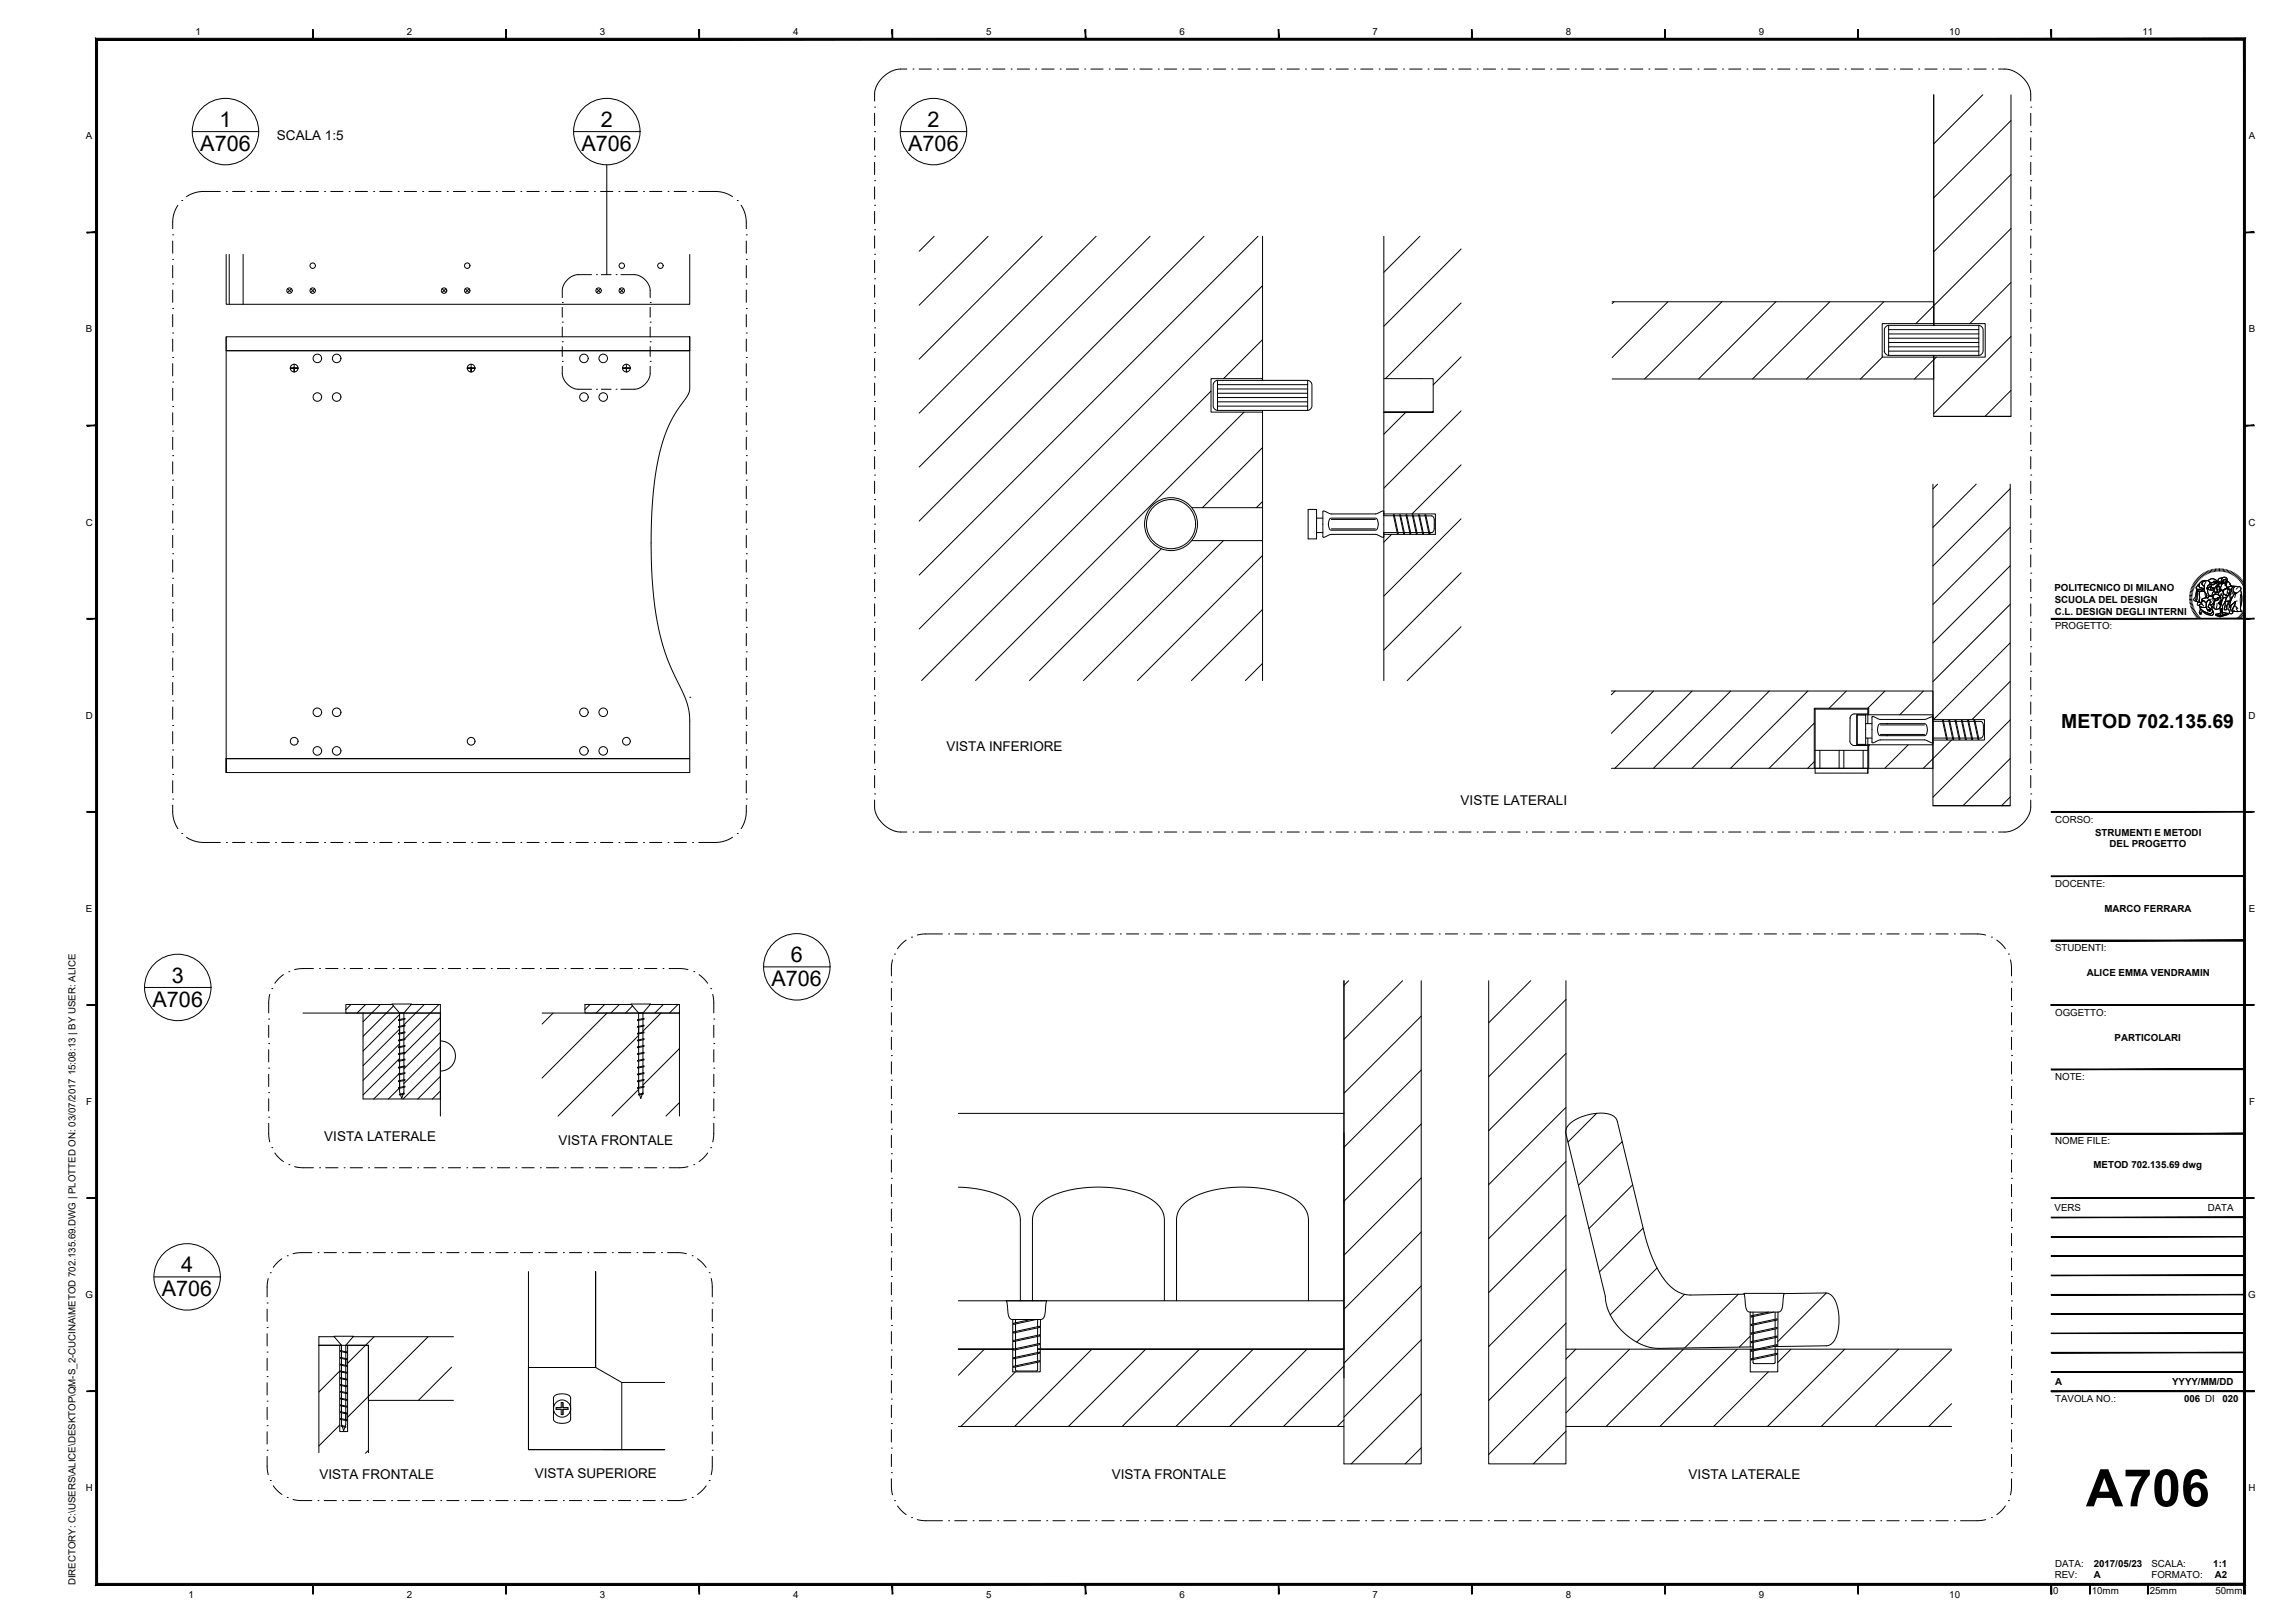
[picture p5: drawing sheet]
<svg xmlns="http://www.w3.org/2000/svg" width="594mm" height="420mm" viewBox="0 0 594 420" stroke-linecap="round" stroke-linejoin="round" font-family="sans-serif">
<defs><g id="words">
<text font-size="13.4" x="540" y="390">A706</text>
<g font-size="5.6">
<text x="56.8" y="32.8">1</text>
<text x="155.5" y="32.8">2</text>
<text x="240.1" y="32.8">2</text>
<text x="51.8" y="39">A706</text>
<text x="150.5" y="39">A706</text>
<text x="235.1" y="39">A706</text>
<text x="204.7" y="249">6</text>
<text x="44.5" y="254.4">3</text>
<text x="199.7" y="255.3">A706</text>
<text x="39.5" y="260.6">A706</text>
<text x="46.9" y="329.3">4</text>
<text x="41.9" y="335.5">A706</text>
</g>
<text font-size="5" x="533.6" y="188.4">METOD 702.135.69</text>
<g font-size="3.5">
<text x="71.7" y="36.2">SCALA 1:5</text>
<text x="245" y="194.3">VISTA INFERIORE</text>
<text x="378.1" y="208.4">VISTE LATERALI</text>
<text x="83.9" y="295.4">VISTA LATERALE</text>
<text x="144.6" y="296.3">VISTA FRONTALE</text>
<text x="82.7" y="383">VISTA FRONTALE</text>
<text x="138.4" y="382.6">VISTA SUPERIORE</text>
<text x="287.8" y="383">VISTA FRONTALE</text>
<text x="437.1" y="383">VISTA LATERALE</text>
</g>
<g font-size="2.5">
<text x="50.6" y="9">1</text>
<text x="105.3" y="9">2</text>
<text x="155.3" y="9">3</text>
<text x="205.3" y="9">4</text>
<text x="255.3" y="9">5</text>
<text x="305.3" y="9">6</text>
<text x="355.3" y="9">7</text>
<text x="405.3" y="9">8</text>
<text x="455.3" y="9">9</text>
<text x="504.6" y="9">10</text>
<text x="554.6" y="9">11</text>
<text x="22.2" y="36.1">A</text>
<text x="582.1" y="36.1">A</text>
<text x="22.2" y="86.1">B</text>
<text x="582.1" y="86.1">B</text>
<text x="22.2" y="136.1">C</text>
<text x="582.1" y="136.1">C</text>
<text x="531.8" y="153.1">POLITECNICO DI MILANO</text>
<text x="531.9" y="159.1">C.L. DESIGN DEGLI INTERNI</text>
<text x="531.9" y="156.1">SCUOLA DEL DESIGN</text>
<text x="532" y="162.9">PROGETTO:</text>
<text x="22.2" y="186.1">D</text>
<text x="582.1" y="186.1">D</text>
<text x="532" y="213">CORSO:</text>
<text x="542.3" y="216.4">STRUMENTI E METODI</text>
<text x="546.1" y="219.4">DEL PROGETTO</text>
<text x="532" y="229.6">DOCENTE:</text>
<text x="22.2" y="236.1">E</text>
<text x="544.8" y="236.1">MARCO FERRARA</text>
<text x="582.1" y="236.1">E</text>
<text x="532" y="246.3">STUDENTI:</text>
<text x="540.2" y="252.7">ALICE EMMA VENDRAMIN</text>
<text x="532" y="262.9">OGGETTO:</text>
<text x="547.4" y="269.4">PARTICOLARI</text>
<text x="532" y="279.6">NOTE:</text>
<text x="22.3" y="286.1">F</text>
<text x="582.2" y="286.1">F</text>
<text x="532" y="296.3">NOME FILE:</text>
<text x="541.9" y="302.5">METOD 702.135.69 dwg</text>
<text x="531.9" y="313.6">VERS</text>
<text x="571.5" y="313.6">DATA</text>
<text x="22.1" y="336.1">G</text>
<text x="582" y="336.1">G</text>
<text x="532" y="358.6">A</text>
<text x="562.3" y="358.6">YYYY/MM/DD</text>
<text x="532" y="363.1">TAVOLA NO.:</text>
<text x="565.4" y="363.1">006 DI</text>
<text x="575.3" y="363.1">020</text>
<text x="22.2" y="386.1">H</text>
<text x="582.1" y="386.1">H</text>
<text x="532" y="405.6">DATA:</text>
<text x="542" y="405.5">2017/05/23</text>
<text x="556.9" y="405.6">SCALA:</text>
<text x="572.9" y="405.5">1:1</text>
<text x="19.5" y="410.4" transform="rotate(-90 19.5 410.4)">DIRECTORY: C:\USERS\ALICE\DESKTOP\QM-S_2-CUCINA\METOD 702.135.69.DWG | PLOTTED ON: 03/07/2017 15:08:13 | BY USER: ALICE</text>
<text x="48.8" y="413.6">1</text>
<text x="105.3" y="413.6">2</text>
<text x="155.3" y="413.6">3</text>
<text x="205.3" y="413.6">4</text>
<text x="255.3" y="413.6">5</text>
<text x="305.3" y="413.6">6</text>
<text x="355.3" y="413.6">7</text>
<text x="405.3" y="413.6">8</text>
<text x="455.3" y="413.6">9</text>
<text x="504.6" y="413.6">10</text>
<text x="531.5" y="412.7">0</text>
<text x="531.9" y="408.5">REV:</text>
<text x="541.5" y="412.7">10mm</text>
<text x="542" y="408.6">A</text>
<text x="556.5" y="412.7">25mm</text>
<text x="556.9" y="408.6">FORMATO:</text>
<text x="573.4" y="408.6">A2</text>
<text x="573.5" y="412.7">50mm</text>
</g>
</g></defs>
<!-- layer: A-FURN -->
<g fill="none" stroke="#000" stroke-width=".26">
<path d="M513.3 24.5l-12.7 12.7M520.6 24.5v83.3h-20v-15.8v6.1h-83.3M520.6 31.2l-20 20M520.6 59.2l-24.7 24.6M520.6 45.2l-20 20M58.5 65.9v12.9h120v-12.9M59.3 65.9v12.9M62.9 65.9v12.9M241.8 61.2l-3.9 3.8M255.8 61.2l-17.9 17.8M269.8 61.2l-31.9 31.8M283.7 61.2l-45.8 45.8"/>
<path d="M297.7 61.2l-59.8 59.7M311.7 61.2l-73.8 73.7M325.6 61.2l-87.7 87.7M326.8 61.2v37.3v-.5h-13.3v8.7h13.3M326.8 73.9l-88.9 88.9M358.2 61.2v72.3M367.6 61.2l-9.4 9.3M378.2 64.5l-20 20M378.2 78.4l-19.6 19.6M417.3 78.1h83.3v6.1v-59.7v59.7v-.4h-13.4v8.6h26.7v-8.6h-13.3M417.8 78.1l-.5 .5M431.8 78.1l-14.5 14.5"/>
<path d="M445.7 78.1l-20 20M459.7 78.1l-20 20M473.7 78.1l-20 20M487.6 78.1l-20 20M520.6 73.1l-10.7 10.7M58.5 87.2v112.8v-3.6h120M58.5 87.2h120v3.6h-120zM58.5 90.8h120M178.5 87.2v13.3a6.9 6.9 0 0 1-2.1 4.1 35 35 0 0 0-6.5 16.6l-.8 6-.4 5.8-.2 6.7 .2 6.9a69.3 69.3 0 0 0 5.6 27.5 40.3 40.3 0 0 1 4.1 10.2l.1 2.4v13.3h-120M326.8 87.9l-10.1 10.1M358.2 98h12.8v8.7h-12.8h12.8M378.2 92.4l-7.2 7.2"/>
<path d="M487.3 92.4l-5.7 5.7M501.2 92.4l-5.6 5.7M520.6 87.1l-20 20M313.5 101.3l-74.9 74.9M322 106.7l-69.5 69.5M326.8 115.9l-15.5 15.5M326.8 106.2v70M363.9 106.7l-5.7 5.7M378.2 106.4l-20 20M500.6 107.8h20M520.6 101.1l-6.8 6.7M308.5 131.4h18.3"/>
<path d="M308.5 140h18.3M316.7 140l-36.2 36.2M326.8 129.8l-1.6 1.6M358.2 137.9v38.3M358.2 133h13.4v5.3h-13.4M360.2 138.3l-2 2M378.2 120.3l-12.7 12.7M378.2 134.3l-20 20M500.4 125.3v83.3h20v-83.3M501.6 125.3l-1.2 1.2M511.6 125.3l-11.2 11.2M520.4 126.5l-20 20"/>
<path d="M520.4 136.5l-20 20M300.6 142.1l-34.1 34.1M326.8 143.8l-32.4 32.4M326.8 157.8l-18.4 18.4M378.2 148.3l-20 20M520.4 146.5l-20 20M520.4 156.4l-20 20M326.8 171.7l-4.4 4.5M378.2 162.3l-13.9 13.9M417.1 178.9h83.3v20h-83.3M418.1 178.9l-1 1M428 178.9l-10.9 10.9"/>
<path d="M438 178.9l-20 20M448 178.9l-20 20M458 178.9l-20 20M468 178.9l-20 20M477.9 178.9l-4.4 4.4M487.9 178.9l-4.4 4.4M497.9 178.9l-6.1 6.1M520.4 166.4l-19.9 19.9M520.4 176.4l-9.9 9.9M178.5 180.5h.1M469.6 187.2l-11.7 11.7M469.6 197.2l-1.7 1.7"/>
<path d="M483.7 185v-1.7h-14.1v15.6h.3M483.7 192.8v6.1M484 192.8l-.3 .3M494 192.8l-6.1 6.1M500.4 186v-1h-19.8v7.8h19.8M500.4 186.3h13.3v5.3h-13.4M500.4 192.1v.4M505.2 191.6l-7.3 7.3M520.4 186.4l-20 20M520.4 196.4l-12.3 12.2M500.4 208.6h20M520.4 206.3l-2.3 2.3"/>
<path d="M347.9 253.9v125.1h20v-125.1M349.1 253.9l-1.2 1.2M363.1 253.9l-15.2 15.2M385.4 253.9v125.1h20v-125.1M396.2 253.9l-10.8 10.9M405.4 258.7l-20 20M78.4 262.3h35.6v26.6M90.9 260l-1.4 1.4M94.6 260l-2.2 2.3M98.4 260l-4.4 4.5M101.9 260.4l-7.9 7.9M103.4 277.8l-6.7 6.7"/>
<path d="M103.4 274l-9.4 9.5M103.4 270.2l-9.4 9.5M103.4 266.4l-9.4 9.5M103.4 262.6l-9.4 9.5M109.8 260l-5.3 5.3M113.6 260l-8.9 8.9M114 278.6l-5.9 5.9M114 274.8l-9.7 9.7M114 271.1l-9.5 9.4M114 267.3l-9.5 9.4M114 263.5l-9.5 9.4M140.3 262.3h35.6v26.6"/>
<path d="M143.2 262.3l-2.9 2.8M152.7 260l-1.3 1.4M156.5 260l-2.2 2.3M157.1 262.3l-16.8 16.8M160.3 260l-2.2 2.3M163.7 260.4l-1.8 1.9M165.3 268.1l-20.9 20.8M171.1 262.3l-4.7 4.6M171.7 260l-2.2 2.3M175.5 260l-2.2 2.3M175.9 271.5l-9.5 9.4M367.9 277l-20 20"/>
<path d="M367.9 263l-20 20M405.4 272.7l-20 20M103.3 281.8l-2.8 2.7M114 282.4l-2.1 2.1M165.3 282l-6.9 6.9M175.9 285.4l-3.5 3.5M367.9 291l-20 20M405.4 286.7l-20 20M413.3 288.2l-7.4 7.4M419.9 295.5l-11.3 11.4M367.9 318.9l-20 20M367.9 305l-20 20"/>
<path d="M405.4 314.6l-20 20M405.4 300.7l-20 20M422.6 306.7l-11.3 11.4M425.3 317.9l-11.3 11.4M136.8 329.2v46.1h35.3M154.2 329.2v24.8M367.9 332.9l-20 20M405.4 328.6l-20 20M428.9 328.3l-12.1 12.1M436.1 335.1l-12.4 12.4M450 335.1l-13.9 13.9M453 339.7l.1 9"/>
<path d="M460.2 339.7v8.9M472.8 334.7l-12.6 12.6M87.9 348.3v22.3h2.1v-22.3M87.9 354.9l-5.4 5.4M88.4 348.3h-5.9v27.8M89.5 348.3h5.9v14.2M94.6 348.3l-4.6 4.6M95.4 348.3v27.8M248.1 349.3h14.3M254.8 349.3l-6.7 6.7M262.2 341.6v13.5h7.1v-13.5M262.9 355.1l-14.2 14.2"/>
<path d="M268.6 349.3h79.3M282.6 349.3l-19.9 20M296.6 349.3l-20 20M310.5 349.3l-20 20M324.4 349.3l-20 20M338.3 349.3l-20 20M347.9 353.6l-15.7 15.7M367.9 346.9l-20 20M405.4 349.3h99.8M405.4 356.5l-20 20M405.4 342.6l-20 20M407.9 349.3l-2.5 2.5"/>
<path d="M421.8 349.3l-16.4 16.5M435.8 349.3l-20 20M449.7 349.3l-20 20M453.1 345.9l-2.9 2.8M453.3 349.3h-.2v5.8h7.1v-5.8h-.2M457.7 355.1l-14.1 14.2M463.6 349.3l-3.4 3.4M477.5 349.3l-20 20M491.4 349.3l-20 20M505.2 349.5l-19.8 19.8M87.9 368.9l-5.4 5.4M95.4 375.5l-.8 .7"/>
<path d="M95.4 361.5l-5.4 5.4M248.1 369.3h99.8M347.9 367.6l-1.7 1.7M367.9 374.8l-4.2 4.2M367.9 360.8l-18.1 18.2M405.4 369.3h99.8M405.4 370.5l-8.5 8.5M505.2 363.4l-5.9 5.9"/>
<circle cx="74.9" cy="75.2" r=".7"/>
<circle cx="80.9" cy="75.2" r=".7"/>
<circle cx="80.9" cy="68.8" r=".7"/>
<circle cx="114.9" cy="75.2" r=".7"/>
<circle cx="120.9" cy="68.8" r=".7"/>
<circle cx="120.9" cy="75.2" r=".7"/>
<circle cx="155" cy="75.2" r=".7"/>
<circle cx="161" cy="75.2" r=".7"/>
<circle cx="161" cy="68.8" r=".7"/>
<circle cx="171" cy="68.8" r=".7"/>
<circle cx="76.1" cy="95.3" r="1"/>
<circle cx="82.1" cy="92.8" r="1.11"/>
<circle cx="87.1" cy="92.8" r="1.11"/>
<circle cx="122" cy="95.3" r="1"/>
<circle cx="151.2" cy="92.8" r="1.11"/>
<circle cx="156.1" cy="92.8" r="1.11"/>
<circle cx="162.1" cy="95.3" r="1"/>
<circle cx="82.1" cy="102.8" r="1.11"/>
<circle cx="87.1" cy="102.8" r="1.11"/>
<circle cx="151.2" cy="102.8" r="1.11"/>
<circle cx="156.1" cy="102.8" r="1.11"/>
<circle cx="303.1" cy="135.7" r="6.9"/>
<circle cx="76.1" cy="191.9" r="1"/>
<circle cx="82.1" cy="184.4" r="1.11"/>
<circle cx="82.1" cy="194.4" r="1.11"/>
<circle cx="87.1" cy="184.4" r="1.11"/>
<circle cx="87.1" cy="194.4" r="1.11"/>
<circle cx="122" cy="191.9" r="1"/>
<circle cx="151.2" cy="194.4" r="1.11"/>
<circle cx="151.2" cy="184.4" r="1.11"/>
<circle cx="156.1" cy="184.4" r="1.11"/>
<circle cx="156.1" cy="194.4" r="1.11"/>
<circle cx="162.1" cy="191.9" r="1"/>
</g>
<!-- layer: viti -->
<g fill="none" stroke="#000" stroke-width=".26">
<path d="M74.5 74.7l.9 1M75.4 74.7l-.9 1M80.5 74.7l.9 1M81.4 74.7l-.9 1M114.4 74.7l1 1M115.4 74.7l-1 1M120.4 74.7l1 1M121.4 74.7l-1 1M154.4 74.7l1 1M155.4 74.7l-1 1M160.5 74.7l.9 1M161.4 74.7l-.9 1"/>
<path d="M76.1 94.3v2v-1h1h-2h1M121.9 94.3v2v-1h1h-2h1M162.1 94.3v2v-1h1h-2h1M315.2 98.5l-.8 .3-.4 .7v5.7l.4 .7 .8 .3M315.2 98.5h23.4l.6 .3 .4 .8v5.6l-.4 .7-.5 .3h-23.5M315.2 98.5v7.7M315.2 99.6h23.3M338.5 98.5v7.7M487.8 90.9v.2M488.9 84.2l-.8 .4-.3 .7v5.7l.3 .6 .8 .4M488.9 84.2h23.3l.8 .4 .3 .8v5.6l-.2 .5-.6 .5h-23.6M488.9 84.2v7.8"/>
<path d="M488.9 90.9h23.3M488.9 89.8h23.3M488.9 88.7h23.3M488.9 87.6h23.3M488.9 86.4h23.3M488.9 85.3h23.3M512.2 84.2v7.8M315.2 105.1h23.3M315.2 104h23.3M315.2 102.9h23.3M315.2 101.8h23.3M315.2 100.7h23.3"/>
<path d="M338.6 131.9h2.2v7.6h-2.2zM340.8 137.9h1.6M340.8 134.1h1.6M342.5 132.3l2.1 .7h11.4l2.1-.7 .1 6.7-.3 .1-1.9-.8h-11.4l-2.1 .8zM344.3 134.3l11.7-.2a1.99 1.99 0 0 1 0 3.1h-11.4a2.08 2.08 0 0 1-.4-2.8zM344.6 136.9h11.4M344.6 134.5h11.4M358.2 137.9h3.5M358.2 133.5h2.5M361 133.5h1.4M361.7 138.2l-1-4.9h.2l1.1 4.9M361.9 137.9h1.4"/>
<path d="M362.3 133.3h.2l1.1 4.9h-.2zM362.6 133.5h1.4M363.5 137.9h1.4M364 133.3h.2l1 4.9h-.2zM364.2 133.5h1.4M365.2 137.9h1.4M365.6 133.3h.2l1 5-.2-.1zM365.9 133.5h1.4M366.8 137.9h1.4M367.2 133.3h.2l1.1 5-.2-.1zM367.5 133.5h1.4M368.4 137.9h1.4"/>
<path d="M368.9 133.3h.2l1 4.9h-.2zM369.1 133.5l1.6 .1 .5 .7 .1 2.7-.3 .6-.4 .3M370.1 137.9h.5M370.6 137.9h-.5v.3M469.9 194.3h13.6M469.9 198.9h13.6M471.1 194.3v4.6M476.1 194.3v4.6M477.3 194.3v4.6M478.9 185.8v6.2l.2 .5 .8 .5h3.6M480.8 185.1h2.1v7.6h-2.1zM482.3 194.3v4.6"/>
<path d="M482.9 191.1h1.7M482.9 187.3h1.7M483.5 184.8h-3.7l-.7 .5-.2 .6M483.5 187.3v-3.7h-13.6v16.5h13.6v-9M486.4 187.5l.3-.2h11.5a2.08 2.08 0 0 1 .4 2.9l-.4 .3h-11.5a2.09 2.09 0 0 1-.4-2.9zM486.7 190.1h11.5M486.7 187.7h11.5M488.4 190.5h.1M488.4 187.3h.1M500.4 185.7l-.1 6.6-2.1-.8h-11.5l-1.8 .8-.3-.1v-6.6l.1-.1 2 .7h11.5l1.5-.5a.36 .36 0 0 1 .4-.1 .36 .36 0 0 1 .3 .4M500.4 191.1h3.4M500.4 186.7h2.5"/>
<path d="M502.8 186.5h.2l1.1 4.9h-.2zM503.1 186.7h1.4M504 191.1h1.4M504.5 186.5h.2l.9 5zM504.7 186.7h1.4M505.7 191.1h1.4M506.1 186.5h.2l1 4.9h-.2zM506.4 186.7h1.4M507.3 191.1h1.4M507.7 186.5h.2l1 5zM508 186.7h1.4M508.9 191.1h1.4"/>
<path d="M509.4 186.5h.2l.9 5zM509.6 186.7l1.4 .1M510.6 191.1h1.4M511 186.5h.2l1 4.9h-.2zM511.3 186.8h1.6l.5 .7-.1 3-.4 .5-.7 .1M101.4 259.9h5.1l-2 2.4h-1.1zM163.3 259.9h5.1l-2 2.4h-1.1zM103.2 272.8l1.6-.3v.2l-1.6 .3zM103.2 271.1l1.6-.4v.2l-1.6 .3zM103.2 269.3l1.6-.4v.2l-1.6 .4zM103.2 279.8l1.6-.3v.2l-1.6 .3zM103.2 276.3l1.6-.3v.2l-1.6 .3z"/>
<path d="M103.2 274.5l1.6-.3v.2l-1.6 .3zM103.2 267.5l1.6-.3v.2l-1.6 .3zM103.2 265.8l1.6-.4v.2l-1.6 .4zM103.2 264l1.6-.3v.2l-1.6 .3zM103.2 278l1.6-.3v.2l-1.6 .4zM103.4 262.3v1.6M103.4 264.2v1.5M103.4 265.9v1.5M103.4 267.7v1.5M103.4 269.4v1.6M103.4 271.2v1.5M103.4 272.9v1.6"/>
<path d="M103.4 274.7v1.5M103.4 276.5v1.5M103.4 278.2v1.6M103.4 280v1.5M104.5 262.3v1.4M104.5 263.9v1.6M104.5 265.7v1.5M104.5 267.4v1.6M104.5 269.2v1.5M104.5 270.9v1.6M104.5 272.7v1.5M104.5 274.5v1.5"/>
<path d="M104.5 276.2v1.6M104.5 278v1.5M104.5 279.7v1.6M165.1 279.8l1.6-.3v.2l-1.6 .3zM165.1 278.1l1.6-.4v.2l-1.6 .4zM165.1 276.3l1.6-.3v.2l-1.6 .3zM165.1 274.5l1.6-.3v.2l-1.6 .3zM165.1 272.8l1.6-.3v.2l-1.6 .3zM165.1 271l1.6-.3v.2l-1.6 .3zM165.1 269.3l1.6-.4v.2l-1.6 .4zM165.1 267.5l1.6-.3v.2l-1.6 .3zM165.1 265.8l1.6-.4v.2l-1.6 .4z"/>
<path d="M165.1 264l1.6-.3v.2l-1.6 .3zM165.3 262.3v1.6M165.3 264.2v1.5M165.3 265.9v1.5M165.3 267.7v1.5M165.3 269.4v1.6M165.3 271.2v1.5M165.3 272.9v1.6M165.3 274.7v1.5M165.3 276.5v1.5M165.3 278.2v1.6M165.3 280v1.5"/>
<path d="M166.4 262.3v1.4M166.4 263.9v1.6M166.4 265.7v1.5M166.4 267.4v1.6M166.4 269.2v1.5M166.4 270.9v1.6M166.4 272.7v1.5M166.4 274.5v1.5M166.4 276.2v1.6M166.4 278v1.5M166.4 279.7v1.6M103.2 281.6l1.6-.4v.2l-1.6 .4z"/>
<path d="M103.4 281.7l.2 1.5M103.4 283.3l1.2-.3v.2l-1.1 .3zM104.3 283.3l-.3 1.1-.3-1M104.5 281.5l-.1 1.6M165.1 281.6l1.6-.4v.2l-1.6 .4zM165.3 281.7l.2 1.5M165.3 283.3l1.2-.3v.2l-1.1 .3zM166.2 283.3l-.3 1.1-.3-1M166.4 281.5l-.1 1.6M260.5 336.7h10.4M260.6 336.7v.1M270.9 336.7l-.5 4-.4 .7-.7 .2-7.6-.1-.4-.3-.3-.7-.4-3.7"/>
<path d="M451.5 334.9l10.3-.1-.6 4.2-.4 .5-.6 .2-7.6-.1-.4-.3-.2-.7-.5-3.7M453.8 339.7v.8M457.8 339.7l-4.5 .9v.3l5.8-1.2M459.5 339.7v1.8M86.4 345.9h5.1l-2 2.4h-1.1zM88.1 356.7l1.7 .3v.2l-1.6-.3zM88.1 354.9l1.7 .4v.2l-1.6-.4zM88.1 353.2l1.7 .3v.2l-1.6-.3zM88.1 351.4l1.7 .4v.1l-1.6-.3zM88.1 349.7l1.7 .3v.2l-1.6-.3zM88.1 358.4l1.7 .4v.2l-1.6-.3zM88.4 348.3v1.4"/>
<path d="M88.4 349.9v1.6M88.4 351.7v1.5M88.4 353.4v1.6M88.4 355.2v1.5M88.4 357v1.5M88.4 358.7v1.5M89.5 348.3v1.6M89.5 350.2v1.5M89.5 351.9v1.6M89.5 353.7v1.5M89.5 355.4v1.6M89.5 357.2v1.5"/>
<path d="M89.5 358.9v1.6M262.4 344.8l6.7-1.4-.1 .3-6.6 1.4zM262.4 349.3l6.7-1.5-.1 .3-6.6 1.4zM262.4 347l6.6-1.4 .1 .1-.1 .2-6.6 1.4zM262.4 353.7l6.6-1.4 .1 .1-.1 .2-6.6 1.4zM262.4 351.5l6.6-1.5 .1 .2-.1 .1-6.6 1.5zM262.9 353.9v.9l.3 .1M262.9 341.6v.8M262.9 342.7v2M262.9 345v1.9M262.9 347.2v1.9M262.9 349.4v2"/>
<path d="M262.9 351.7v1.9M263.2 354.9h5.1M266.9 341.6l-4.5 .9v.3l5.8-1.2M268.6 352.7v1.9l-.3 .3M268.6 341.6v1.9M268.6 343.8v1.9M268.6 346v1.9M268.6 348.2v1.9M268.6 350.4v2M453.3 345.1l6.7-1.4-.1 .3-6.6 1.4zM453.3 342.9l6.7-1.4-.1 .2-6.6 1.4zM453.3 351.8l6.7-1.4-.1 .3-6.6 1.4z"/>
<path d="M453.3 349.6l6.7-1.4-.1 .2-6.6 1.4zM453.3 347.3l6.7-1.3-.1 .2-6.6 1.4zM453.8 340.8v2M453.8 343.1v1.9M453.8 345.3v1.9M453.8 347.5v1.9M453.8 349.7v2M459.5 350.7v2l-.3 .3h-5.1l-.3-.1v-.9M459.5 341.8v2M459.5 344.1v1.9M459.5 346.3v1.9M459.5 348.5v1.9"/>
<path d="M88.1 363.7l1.7 .3v.3l-1.6-.4zM88.1 362l1.7 .3v.2l-1.6-.3zM88.1 360.2l1.7 .3v.2l-1.6-.3zM88.1 367.2l1.7 .4v.2l-1.6-.4zM88.1 365.5l1.7 .3v.2l-1.6-.3zM88.3 369l1.2 .3v.2l-1.2-.3zM88.4 367.5l.1 1.6M88.4 360.5v1.5M88.4 362.2v1.6M88.4 364v1.5M88.4 365.7v1.6M88.6 369.3l.4 1.1 .3-1"/>
<path d="M89.5 367.7l-.2 1.5M89.5 360.7v1.5M89.5 362.5v1.5M89.5 364.2v1.6M89.5 366v1.5M143.9 364.4h1.4M145.3 364.4v-1.3h.4v1.3h1.3v.5h-1.3M145.3 364.4h-1.4v.5h1.4v1.3h.4v-1.3M145.7 363.1v1.3h1.3M145.7 364.9v1.3"/>
<circle cx="303.1" cy="135.7" r="6.4"/>
<circle cx="145.5" cy="364.6" r="2.22"/>
</g>
<!-- layer: G-ANNO-DIM -->
<g fill="none" stroke="#000" stroke-width=".26">
<path d="M234.7 17.9h-1.6a7.4 7.4 0 0 0-6.7 6.5v1.7M236.3 17.9h.1M237.9 17.9h3.2M242.7 17.9h.1M244.3 17.9h3.1M249 17.9h.1M250.6 17.9h3.2M255.4 17.9h.1M257 17.9h3.1M261.7 17.9h.1M263.3 17.9h3.2M268.1 17.9h.1"/>
<path d="M269.7 17.9h3.1M274.4 17.9h.1M276 17.9h3.2M280.8 17.9h.1M282.4 17.9h3.1M287.1 17.9h.1M288.7 17.9h3.2M293.5 17.9h.1M295.1 17.9h3.1M299.8 17.9h.1M301.4 17.9h3.2M306.2 17.9h.1"/>
<path d="M307.8 17.9h3.1M312.5 17.9h.1M314.1 17.9h3.2M318.9 17.9h.1M320.5 17.9h3.1M325.2 17.9h.1M326.8 17.9h3.2M331.6 17.9h.1M333.2 17.9h3.1M337.9 17.9h.1M339.5 17.9h3.2M344.3 17.9h.1"/>
<path d="M345.9 17.9h3.1M350.6 17.9h.1M352.2 17.9h3.2M357 17.9h.1M358.6 17.9h3.1M363.3 17.9h.1M364.9 17.9h3.2M369.7 17.9h.1M371.3 17.9h3.1M376 17.9h.1M377.6 17.9h3.2M382.4 17.9h.1"/>
<path d="M384 17.9h3.1M388.7 17.9h.1M390.3 17.9h3.2M395.1 17.9h.1M396.7 17.9h3.1M401.4 17.9h.1M403 17.9h3.2M407.8 17.9h.1M409.4 17.9h3.1M414.1 17.9h.1M415.7 17.9h3.2M420.5 17.9h.1"/>
<path d="M422.1 17.9h3.1M426.8 17.9h.1M428.4 17.9h3.2M433.2 17.9h.1M434.8 17.9h3.1M439.5 17.9h.1M441.1 17.9h3.2M445.9 17.9h.1M447.5 17.9h3.1M452.2 17.9h.1M453.8 17.9h3.2M458.6 17.9h.1"/>
<path d="M460.2 17.9h3.1M464.9 17.9h.1M466.5 17.9h3.2M471.3 17.9h.1M472.9 17.9h3.1M477.6 17.9h.1M479.2 17.9h3.2M484 17.9h.1M485.6 17.9h3.1M490.3 17.9h.1M491.9 17.9h3.2M496.7 17.9h.1"/>
<path d="M498.3 17.9h3.1M503 17.9h.1M504.6 17.9h3.2M509.4 17.9h.1M511 17.9h3.1M515.7 17.9h.1M517.3 17.9h1.7a7.4 7.4 0 0 1 6.7 6.5v1.7M49.8 34.1h17.2M148.5 34.1h17.2M226.4 34.1h.1M226.4 27.7h.1M226.4 29.3v3.2"/>
<path d="M226.4 35.7v3.1M233 34.1h17.2M525.7 27.7h.1M525.7 34.1h.1M525.7 29.3v3.2M525.7 35.7v3.1M46 53.1a8 8 0 0 0-1.3 4.5v1.6M47 51.9h.1M57 49.6h-4.3a8 8 0 0 0-4.4 1.3M58.6 49.6h.1M60.2 49.6h3.2M65 49.6h.1"/>
<path d="M66.6 49.6h3.1M71.3 49.6h.1M72.9 49.6h3.2M77.7 49.6h.1M79.3 49.6h3.1M84 49.6h.1M85.6 49.6h3.2M90.4 49.6h.1M92 49.6h3.1M96.7 49.6h.1M98.3 49.6h3.2M103.1 49.6h.1"/>
<path d="M104.7 49.6h3.1M109.4 49.6h.1M111 49.6h3.2M115.8 49.6h.1M117.4 49.6h3.1M122.1 49.6h.1M123.7 49.6h3.2M128.5 49.6h.1M130.1 49.6h3.1M134.8 49.6h.1M136.4 49.6h3.2M141.2 49.6h.1"/>
<path d="M142.8 49.6h3.1M147.5 49.6h.1M149.1 49.6h3.2M153.9 49.6h.1M155.5 49.6h3.1M157.1 42.7v28.4M160.2 49.6h.1M161.8 49.6h3.2M166.6 49.6h.1M168.2 49.6h3.1M172.9 49.6h.1M174.5 49.6h3.2"/>
<path d="M179.3 49.6h.1M180.9 49.6h4.3a8 8 0 0 1 4.4 1.3M190.8 51.9h.1M191.8 53.1a8.1 8.1 0 0 1 1.4 4.5v1.6M226.4 59.5h.1M226.4 53.1h.1M226.4 46.8h.1M226.4 40.4h.1M226.4 42v3.2M226.4 48.4v3.1M226.4 54.7v3.2M525.7 40.4h.1"/>
<path d="M525.7 46.8h.1M525.7 53.1h.1M525.7 59.5h.1M525.7 42v3.2M525.7 48.4v3.1M525.7 54.7v3.2M44.7 79.9h.1M44.7 73.5h.1M44.7 67.2h.1M44.7 60.8h.1M44.7 62.4v3.2M44.7 68.7v3.2"/>
<path d="M44.7 75.1v3.2M145.5 78.3h.1M145.5 79.6v2.5M153.1 71.1h-3.5a4.6 4.6 0 0 0-4.1 4.1v1.8M154.4 71.1h.1M155.7 71.1h2.5M159.5 71.1h.1M160.7 71.1h3.5a4.6 4.6 0 0 1 4.1 4.1v1.8M168.3 78.3h.1M168.3 79.6v2.5M193.2 60.8h.1M193.2 67.2h.1"/>
<path d="M193.2 73.5h.1M193.2 79.9h.1M193.2 62.4v3.2M193.2 68.7v3.2M193.2 75.1v3.2M226.4 78.5h.1M226.4 72.2h.1M226.4 65.8h.1M226.4 61.1v3.1M226.4 67.4v3.2M226.4 73.8v3.1M525.7 65.8h.1"/>
<path d="M525.7 72.2h.1M525.7 78.5h.1M525.7 61.1v3.1M525.7 67.4v3.2M525.7 73.8v3.1M44.7 98.9h.1M44.7 92.6h.1M44.7 86.2h.1M44.7 81.4v3.2M44.7 87.8v3.2M44.7 94.1v3.2M145.5 93.5h.1"/>
<path d="M145.5 88.5h.1M145.5 83.4h.1M145.5 94.8v1.9a4.6 4.6 0 0 0 4.1 4.1h3.5M145.5 84.7v2.5M145.5 89.7v2.6M168.3 83.4h.1M168.3 88.5h.1M168.3 93.5h.1M168.3 94.8v1.9a4.6 4.6 0 0 1-4.1 4.1h-3.5M168.3 84.7v2.5M168.3 89.7v2.6M193.2 86.2h.1"/>
<path d="M193.2 92.6h.1M193.2 98.9h.1M193.2 81.4v3.2M193.2 87.8v3.2M193.2 94.1v3.2M226.4 97.6h.1M226.4 91.2h.1M226.4 84.9h.1M226.4 80.1v3.2M226.4 86.5v3.1M226.4 92.8v3.2M226.4 99.2v3.1"/>
<path d="M525.7 84.9h.1M525.7 91.2h.1M525.7 97.6h.1M525.7 80.1v3.2M525.7 86.5v3.1M525.7 92.8v3.2M525.7 99.2v3.1M44.7 118h.1M44.7 111.6h.1M44.7 105.3h.1M44.7 100.5v3.2M44.7 106.8v3.2"/>
<path d="M44.7 113.2v3.2M44.7 119.5v3.2M154.4 100.8h.1M155.7 100.8h2.5M159.5 100.8h.1M193.2 105.3h.1M193.2 111.6h.1M193.2 118h.1M193.2 100.5v3.2M193.2 106.8v3.2M193.2 113.2v3.2M193.2 119.5v3.2"/>
<path d="M226.4 116.6h.1M226.4 110.3h.1M226.4 103.9h.1M226.4 105.5v3.2M226.4 111.9v3.1M226.4 118.2v3.2M525.7 103.9h.1M525.7 110.3h.1M525.7 116.6h.1M525.7 105.5v3.2M525.7 111.9v3.1M525.7 118.2v3.2"/>
<path d="M44.7 137h.1M44.7 130.7h.1M44.7 124.3h.1M44.7 125.9v3.2M44.7 132.2v3.2M44.7 138.6v3.2M193.2 124.3h.1M193.2 130.7h.1M193.2 137h.1M193.2 125.9v3.2M193.2 132.2v3.2M193.2 138.6v3.2"/>
<path d="M226.4 135.7h.1M226.4 129.3h.1M226.4 123h.1M226.4 124.6v3.1M226.4 130.9v3.2M226.4 137.3v3.1M525.7 123h.1M525.7 129.3h.1M525.7 135.7h.1M525.7 124.6v3.1M525.7 130.9v3.2M525.7 137.3v3.1"/>
<path d="M44.7 156.1h.1M44.7 149.7h.1M44.7 143.4h.1M44.7 144.9v3.2M44.7 151.3v3.2M44.7 157.6v3.2M193.2 143.4h.1M193.2 149.7h.1M193.2 156.1h.1M193.2 144.9v3.2M193.2 151.3v3.2M193.2 157.6v3.2"/>
<path d="M226.4 154.7h.1M226.4 148.4h.1M226.4 142h.1M226.4 143.6v3.2M226.4 150v3.1M226.4 156.3v3.2M525.7 142h.1M525.7 148.4h.1M525.7 154.7h.1M525.7 143.6v3.2M525.7 150v3.1M525.7 156.3v3.2"/>
<path d="M44.7 175.1h.1M44.7 168.8h.1M44.7 162.4h.1M44.7 164v3.2M44.7 170.3v3.2M44.7 176.7v3.2M193.2 162.4h.1M193.2 168.8h.1M193.2 175.1h.1M193.2 164v3.2M193.2 170.3v3.2M193.2 176.7v3.2"/>
<path d="M226.4 173.8h.1M226.4 167.4h.1M226.4 161.1h.1M226.4 162.7v3.1M226.4 169v3.2M226.4 175.4v3.1M525.7 161.1h.1M525.7 167.4h.1M525.7 173.8h.1M525.7 162.7v3.1M525.7 169v3.2M525.7 175.4v3.1"/>
<path d="M44.7 194.2h.1M44.7 187.8h.1M44.7 181.5h.1M44.7 183v3.2M44.7 189.4v3.2M44.7 195.7v3.2M193.2 181.5h.1M193.2 187.8h.1M193.2 194.2h.1M193.2 183v3.2M193.2 189.4v3.2M193.2 195.7v3.2"/>
<path d="M226.4 199.2h.1M226.4 192.8h.1M226.4 186.5h.1M226.4 180.1h.1M226.4 181.7v3.2M226.4 188.1v3.1M226.4 194.4v3.2M525.7 180.1h.1M525.7 186.5h.1M525.7 192.8h.1M525.7 199.2h.1M525.7 181.7v3.2"/>
<path d="M525.7 188.1v3.1M525.7 194.4v3.2M44.7 206.9h.1M44.7 200.5h.1M44.7 208.5a9.2 9.2 0 0 0 1.3 5.9v.1M44.7 202.1v3.2M47 215.8h.1M48.3 216.8a8 8 0 0 0 4.4 1.3h4.3M58.6 218.1h.1M60.2 218.1h3.2M65 218.1h.1M66.6 218.1h3.1"/>
<path d="M71.3 218.1h.1M72.9 218.1h3.2M77.7 218.1h.1M79.3 218.1h3.1M84 218.1h.1M85.6 218.1h3.2M90.4 218.1h.1M92 218.1h3.1M96.7 218.1h.1M98.3 218.1h3.2M103.1 218.1h.1M104.7 218.1h3.1"/>
<path d="M109.4 218.1h.1M111 218.1h3.2M115.8 218.1h.1M117.4 218.1h3.1M122.1 218.1h.1M123.7 218.1h3.2M128.5 218.1h.1M130.1 218.1h3.1M134.8 218.1h.1M136.4 218.1h3.2M141.2 218.1h.1M142.8 218.1h3.1"/>
<path d="M147.5 218.1h.1M149.1 218.1h3.2M153.9 218.1h.1M155.5 218.1h3.1M160.2 218.1h.1M161.8 218.1h3.2M166.6 218.1h.1M168.2 218.1h3.1M172.9 218.1h.1M174.5 218.1h3.2M179.3 218.1h.1M189.6 216.8a8.1 8.1 0 0 1-4.4 1.3h-4.3"/>
<path d="M190.8 215.8h.1M193.2 200.5h.1M193.2 206.9h.1M193.2 208.5a9.2 9.2 0 0 1-1.3 5.9l-.1 .1M193.2 202.1v3.2M226.4 205.5h.1M226.4 207.1v1.8a7.4 7.4 0 0 0 6.7 6.5h1.6M226.4 200.8v3.1M236.3 215.4h.1M237.9 215.4h3.2M242.7 215.4h.1M244.3 215.4h3.1"/>
<path d="M249 215.4h.1M250.6 215.4h3.2M255.4 215.4h.1M257 215.4h3.1M261.7 215.4h.1M263.3 215.4h3.2M268.1 215.4h.1M269.7 215.4h3.1M274.4 215.4h.1M276 215.4h3.2M280.8 215.4h.1M282.4 215.4h3.1"/>
<path d="M287.1 215.4h.1M288.7 215.4h3.2M293.5 215.4h.1M295.1 215.4h3.1M299.8 215.4h.1M301.4 215.4h3.2M306.2 215.4h.1M307.8 215.4h3.1M312.5 215.4h.1M314.1 215.4h3.2M318.9 215.4h.1M320.5 215.4h3.1"/>
<path d="M325.2 215.4h.1M326.8 215.4h3.2M331.6 215.4h.1M333.2 215.4h3.1M337.9 215.4h.1M339.5 215.4h3.2M344.3 215.4h.1M345.9 215.4h3.1M350.6 215.4h.1M352.2 215.4h3.2M357 215.4h.1M358.6 215.4h3.1"/>
<path d="M363.3 215.4h.1M364.9 215.4h3.2M369.7 215.4h.1M371.3 215.4h3.1M376 215.4h.1M377.6 215.4h3.2M382.4 215.4h.1M384 215.4h3.1M388.7 215.4h.1M390.3 215.4h3.2M395.1 215.4h.1M396.7 215.4h3.1"/>
<path d="M401.4 215.4h.1M403 215.4h3.2M407.8 215.4h.1M409.4 215.4h3.1M414.1 215.4h.1M415.7 215.4h3.2M420.5 215.4h.1M422.1 215.4h3.1M426.8 215.4h.1M428.4 215.4h3.2M433.2 215.4h.1M434.8 215.4h3.1"/>
<path d="M439.5 215.4h.1M441.1 215.4h3.2M445.9 215.4h.1M447.5 215.4h3.1M452.2 215.4h.1M453.8 215.4h3.2M458.6 215.4h.1M460.2 215.4h3.1M464.9 215.4h.1M466.5 215.4h3.2M471.3 215.4h.1M472.9 215.4h3.1"/>
<path d="M477.6 215.4h.1M479.2 215.4h3.2M484 215.4h.1M485.6 215.4h3.1M490.3 215.4h.1M491.9 215.4h3.2M496.7 215.4h.1M498.3 215.4h3.1M503 215.4h.1M504.6 215.4h3.2M509.4 215.4h.1M511 215.4h3.1"/>
<path d="M515.7 215.4h.1M525.7 205.5h.1M525.7 207.1v1.8a7.4 7.4 0 0 1-6.7 6.5h-1.7M525.7 200.8v3.1M37.4 255.6h17.2M69.8 257.4l-.2 1.6v3.2M70.4 255.9h.1M73.4 252.3l-1.5 1.2-.8 1.1M74.8 251.5h.1M81.1 250.7l-3.3 .1-1.6 .2M82.7 250.7h.1M84.3 250.7h3.2"/>
<path d="M89.1 250.7h.1M90.7 250.7h3.1M95.4 250.7h.1M97 250.7h3.2M101.8 250.7h.1M103.4 250.7h3.1M108.1 250.7h.1M109.7 250.7h3.2M114.5 250.7h.1M116.1 250.7h3.1M120.8 250.7h.1M122.4 250.7h3.2"/>
<path d="M127.2 250.7h.1M128.8 250.7h3.1M133.5 250.7h.1M135.1 250.7h3.2M139.9 250.7h.1M141.5 250.7h3.1M146.2 250.7h.1M147.8 250.7h3.2M152.6 250.7h.1M154.2 250.7h3.1M158.9 250.7h.1M160.5 250.7h3.2"/>
<path d="M165.3 250.7h.1M166.9 250.7h3.1M171.6 250.7h.1M173.2 250.7l3.3 .1 1.6 .2M179.6 251.5h.1M181 252.3l1.4 1.2 .8 1.1M184 255.9h.1M184.5 257.4l.2 1.6 .1 3.2M197.7 250.3h17.1M230.7 254.2h.1M230.7 255.8v3.2M231 248.5l-.2 1.6-.1 2.5"/>
<path d="M231.5 247h.1M234.6 243.4l-1.5 1.2-.8 1M236 242.6h.1M244 241.8h-5l-1.6 .3M245.6 241.8h.1M247.1 241.8h3.2M251.9 241.8h.1M253.5 241.8h3.2M258.3 241.8h.1M259.8 241.8h3.2M264.6 241.8h.1M266.2 241.8h3.2"/>
<path d="M271 241.8h.1M272.5 241.8h3.2M277.3 241.8h.1M278.9 241.8h3.2M283.7 241.8h.1M285.2 241.8h3.2M290 241.8h.1M291.6 241.8h3.2M296.4 241.8h.1M297.9 241.8h3.2M302.7 241.8h.1M304.3 241.8h3.2"/>
<path d="M309.1 241.8h.1M310.6 241.8h3.2M315.4 241.8h.1M317 241.8h3.2M321.8 241.8h.1M323.3 241.8h3.2M328.1 241.8h.1M329.7 241.8h3.2M334.5 241.8h.1M336 241.8h3.2M340.8 241.8h.1M342.4 241.8h3.2"/>
<path d="M347.2 241.8h.1M348.7 241.8h3.2M353.5 241.8h.1M355.1 241.8h3.2M359.9 241.8h.1M361.4 241.8h3.2M366.2 241.8h.1M367.8 241.8h3.2M372.6 241.8h.1M374.1 241.8h3.2M378.9 241.8h.1M380.5 241.8h3.2"/>
<path d="M385.3 241.8h.1M386.8 241.8h3.2M391.6 241.8h.1M393.2 241.8h3.2M398 241.8h.1M399.5 241.8h3.2M404.3 241.8h.1M405.9 241.8h3.2M410.7 241.8h.1M412.2 241.8h3.2M417 241.8h.1M418.6 241.8h3.2"/>
<path d="M423.4 241.8h.1M424.9 241.8h3.2M429.7 241.8h.1M431.3 241.8h3.2M436.1 241.8h.1M437.6 241.8h3.2M442.4 241.8h.1M444 241.8h3.2M448.8 241.8h.1M450.3 241.8h3.2M455.1 241.8h.1M456.7 241.8h3.2"/>
<path d="M461.5 241.8h.1M463 241.8h3.2M467.8 241.8h.1M469.4 241.8h3.2M474.2 241.8h.1M475.7 241.8h3.2M480.5 241.8h.1M482.1 241.8h3.2M486.9 241.8h.1M488.4 241.8h3.2M493.2 241.8h.1M494.8 241.8h3.2"/>
<path d="M499.6 241.8h.1M501.1 241.8h3.2M505.9 241.8h.1M507.5 241.8h4.9l1.6 .3M515.5 242.6h.1M516.9 243.4l1.4 1.2 .8 1M519.9 247h.1M520.4 248.5l.3 1.6v2.5M520.7 254.2h.1M520.7 255.8v3.2M69.6 276.5h.1M69.6 270.2h.1"/>
<path d="M69.6 263.8h.1M69.6 265.4v3.2M69.6 271.8v3.1M69.6 278.1v3.2M184.8 263.8h.1M184.8 270.2h.1M184.8 276.5h.1M184.8 265.4v3.2M184.8 271.8v3.1M184.8 278.1v3.2M230.7 279.6h.1M230.7 273.3h.1"/>
<path d="M230.7 266.9h.1M230.7 260.6h.1M230.7 262.2v3.1M230.7 268.5v3.2M230.7 274.9v3.1M520.7 260.6h.1M520.7 266.9h.1M520.7 273.3h.1M520.7 279.6h.1M520.7 262.2v3.1M520.7 268.5v3.2M520.7 274.9v3.1"/>
<path d="M69.6 289.2h.1M69.6 282.9h.1M69.6 290.8v3.2l.2 1.6M69.6 284.5v3.1M70.4 297.1h.1M71.1 298.5l1.3 1.4 1 .8M183.2 298.5l-1.2 1.4-1 .8M184 297.1h.1M184.8 282.9h.1M184.8 289.2h.1M184.8 290.8l-.1 3.2-.2 1.6M184.8 284.5v3.1"/>
<path d="M230.7 298.7h.1M230.7 292.3h.1M230.7 286h.1M230.7 281.2v3.2M230.7 287.6v3.1M230.7 293.9v3.2M520.7 286h.1M520.7 292.3h.1M520.7 298.7h.1M520.7 281.2v3.2M520.7 287.6v3.1M520.7 293.9v3.2"/>
<path d="M74.8 301.5h.1M76.2 302l1.6 .3h3.3M82.7 302.3h.1M84.3 302.3h3.2M89.1 302.3h.1M90.7 302.3h3.1M95.4 302.3h.1M97 302.3h3.2M101.8 302.3h.1M103.4 302.3h3.1M108.1 302.3h.1M109.7 302.3h3.2"/>
<path d="M114.5 302.3h.1M116.1 302.3h3.1M120.8 302.3h.1M122.4 302.3h3.2M127.2 302.3h.1M128.8 302.3h3.1M133.5 302.3h.1M135.1 302.3h3.2M139.9 302.3h.1M141.5 302.3h3.1M146.2 302.3h.1M147.8 302.3h3.2"/>
<path d="M152.6 302.3h.1M154.2 302.3h3.1M158.9 302.3h.1M160.5 302.3h3.2M165.3 302.3h.1M166.9 302.3h3.1M171.6 302.3h.1M178.1 302l-1.6 .3h-3.3M179.6 301.5h.1M230.7 317.7h.1M230.7 311.4h.1M230.7 305h.1"/>
<path d="M230.7 300.3v3.1M230.7 306.6v3.2M230.7 313v3.1M230.7 319.3v3.2M520.7 305h.1M520.7 311.4h.1M520.7 317.7h.1M520.7 300.3v3.1M520.7 306.6v3.2M520.7 313v3.1M520.7 319.3v3.2M39.8 330.6h17.2"/>
<path d="M69.1 337.3h.1M69.1 338.9v3.2M69.4 331l-.2 1.6-.1 3.1M70 329.5h.1M73 325.9l-1 .8-1.3 1.4M74.4 325.1h.1M80.7 324.3h-3.3l-1.6 .3M82.3 324.3h.1M83.9 324.3h3.2M88.7 324.3h.1M90.3 324.3h3.1M95 324.3h.1"/>
<path d="M96.6 324.3h3.2M101.4 324.3h.1M103 324.3h3.1M107.7 324.3h.1M109.3 324.3h3.2M114.1 324.3h.1M115.7 324.3h3.1M120.4 324.3h.1M122 324.3h3.2M126.8 324.3h.1M128.4 324.3h3.1M133.1 324.3h.1"/>
<path d="M134.7 324.3h3.2M139.5 324.3h.1M141.1 324.3h3.1M145.8 324.3h.1M147.4 324.3h3.2M152.2 324.3h.1M153.8 324.3h3.1M158.5 324.3h.1M160.1 324.3h3.2M164.9 324.3h.1M166.5 324.3h3.1M171.2 324.3h.1"/>
<path d="M172.8 324.3h3.3l1.6 .3M179.2 325.1h.1M180.5 325.9l1.1 .8 1.2 1.4M183.6 329.5h.1M184.1 331l.3 1.6v3.1M184.4 337.3h.1M184.4 338.9v3.2M230.7 336.8h.1M230.7 330.4h.1M230.7 324.1h.1M230.7 325.7v3.1M230.7 332v3.2"/>
<path d="M230.7 338.4v3.1M520.7 324.1h.1M520.7 330.4h.1M520.7 336.8h.1M520.7 325.7v3.1M520.7 332v3.2M520.7 338.4v3.1M69.1 356.4h.1M69.1 350h.1M69.1 343.7h.1M69.1 345.3v3.1M69.1 351.6v3.2"/>
<path d="M69.1 358v3.1M184.4 343.7h.1M184.4 350h.1M184.4 356.4h.1M184.4 345.3v3.1M184.4 351.6v3.2M184.4 358v3.1M230.7 355.8h.1M230.7 349.5h.1M230.7 343.1h.1M230.7 344.7v3.2M230.7 351.1v3.1"/>
<path d="M230.7 357.4v3.2M520.7 343.1h.1M520.7 349.5h.1M520.7 355.8h.1M520.7 344.7v3.2M520.7 351.1v3.1M520.7 357.4v3.2M69.1 375.4h.1M69.1 369.1h.1M69.1 362.7h.1M69.1 377l.1 3.2 .2 1.6M69.1 364.3v3.2"/>
<path d="M69.1 370.7v3.1M184.4 362.7h.1M184.4 369.1h.1M184.4 375.4h.1M184.4 377v3.2l-.3 1.6M184.4 364.3v3.2M184.4 370.7v3.1M230.7 374.9h.1M230.7 368.5h.1M230.7 362.2h.1M230.7 363.8v3.1M230.7 370.1v3.2"/>
<path d="M230.7 376.5v3.1M520.7 362.2h.1M520.7 368.5h.1M520.7 374.9h.1M520.7 363.8v3.1M520.7 370.1v3.2M520.7 376.5v3.1M70 383.3h.1M70.7 384.6l.9 1 1.4 1.3M74.4 387.7h.1M75.8 388.2l1.6 .2 3.3 .1M82.3 388.5h.1"/>
<path d="M83.9 388.5h3.2M88.7 388.5h.1M90.3 388.5h3.1M95 388.5h.1M96.6 388.5h3.2M101.4 388.5h.1M103 388.5h3.1M107.7 388.5h.1M109.3 388.5h3.2M114.1 388.5h.1M115.7 388.5h3.1M120.4 388.5h.1"/>
<path d="M122 388.5h3.2M126.8 388.5h.1M128.4 388.5h3.1M133.1 388.5h.1M134.7 388.5h3.2M139.5 388.5h.1M141.1 388.5h3.1M145.8 388.5h.1M147.4 388.5h3.2M152.2 388.5h.1M153.8 388.5h3.1M158.5 388.5h.1"/>
<path d="M160.1 388.5h3.2M164.9 388.5h.1M166.5 388.5h3.1M171.2 388.5h.1M177.7 388.2l-1.6 .2-3.3 .1M179.2 387.7h.1M182.8 384.6l-.8 1-1.4 1.3M183.6 383.3h.1M230.7 381.2h.1M230.7 382.8l.1 2.6 .2 1.6M231.6 388.5h.1M232.3 389.9l1.3 1.4 1 .8"/>
<path d="M236 392.9h.1M237.4 393.4l1.6 .3h5M245.6 393.7h.1M247.1 393.7h3.2M251.9 393.7h.1M253.5 393.7h3.2M258.3 393.7h.1M259.8 393.7h3.2M264.6 393.7h.1M266.2 393.7h3.2M271 393.7h.1M272.5 393.7h3.2"/>
<path d="M277.3 393.7h.1M278.9 393.7h3.2M283.7 393.7h.1M285.2 393.7h3.2M290 393.7h.1M291.6 393.7h3.2M296.4 393.7h.1M297.9 393.7h3.2M302.7 393.7h.1M304.3 393.7h3.2M309.1 393.7h.1M310.6 393.7h3.2"/>
<path d="M315.4 393.7h.1M317 393.7h3.2M321.8 393.7h.1M323.3 393.7h3.2M328.1 393.7h.1M329.7 393.7h3.2M334.5 393.7h.1M336 393.7h3.2M340.8 393.7h.1M342.4 393.7h3.2M347.2 393.7h.1M348.7 393.7h3.2"/>
<path d="M353.5 393.7h.1M355.1 393.7h3.2M359.9 393.7h.1M361.4 393.7h3.2M366.2 393.7h.1M367.8 393.7h3.2M372.6 393.7h.1M374.1 393.7h3.2M378.9 393.7h.1M380.5 393.7h3.2M385.3 393.7h.1M386.8 393.7h3.2"/>
<path d="M391.6 393.7h.1M393.2 393.7h3.2M398 393.7h.1M399.5 393.7h3.2M404.3 393.7h.1M405.9 393.7h3.2M410.7 393.7h.1M412.2 393.7h3.2M417 393.7h.1M418.6 393.7h3.2M423.4 393.7h.1M424.9 393.7h3.2"/>
<path d="M429.7 393.7h.1M431.3 393.7h3.2M436.1 393.7h.1M437.6 393.7h3.2M442.4 393.7h.1M444 393.7h3.2M448.8 393.7h.1M450.3 393.7h3.2M455.1 393.7h.1M456.7 393.7h3.2M461.5 393.7h.1M463 393.7h3.2"/>
<path d="M467.8 393.7h.1M469.4 393.7h3.2M474.2 393.7h.1M475.7 393.7h3.2M480.5 393.7h.1M482.1 393.7h3.2M486.9 393.7h.1M488.4 393.7h3.2M493.2 393.7h.1M494.8 393.7h3.2M499.6 393.7h.1M501.1 393.7h3.2"/>
<path d="M505.9 393.7h.1M514 393.4l-1.6 .3h-4.9M515.5 392.9h.1M519.1 389.9l-1.2 1.4-1 .8M519.9 388.5h.1M520.7 381.2h.1M520.7 382.8v2.6l-.3 1.6"/>
<circle cx="58.4" cy="34.1" r="8.6"/>
<circle cx="157.1" cy="34.1" r="8.6"/>
<circle cx="241.6" cy="34.1" r="8.6"/>
<circle cx="46" cy="255.6" r="8.6"/>
<circle cx="206.3" cy="250.3" r="8.6"/>
<circle cx="48.4" cy="330.6" r="8.6"/>
</g>
<!-- layer: meccanismi -->
<g fill="none" stroke="#000" stroke-width=".26">
<path d="M101.5 260h-12v2.3h24.5M106.4 260h7.6v24.5h-20v-22.2M114 269.5a3.9 3.9 0 0 1 3.9 3.9 3.9 3.9 0 0 1-3.9 3.9M163.4 260h-12v2.3h24.5v-2.3h-7.6M248.1 288.2h99.8M347.9 293.3v56h-79.3M248.1 307.3a24.1 24.1 0 0 1 13.5 3.9 5.8 5.8 0 0 1 2.5 4.7v20.8M248.1 336.7h99.8M267.3 336.7v-20.8a6.5 6.5 0 0 1 4.1-5.9 32.7 32.7 0 0 1 22.8-1.3 10.4 10.4 0 0 1 6.7 4.9l.5 2v21.1M304.6 336.7v-20.8a6.6 6.6 0 0 1 4.1-5.9 32.7 32.7 0 0 1 22.8-1.3 10.4 10.4 0 0 1 6.7 4.9l.5 2.3v20.8M451.5 335l-13.8 .3a8.6 8.6 0 0 1-7.2-4.5 35.6 35.6 0 0 1-4.9-11.7l-6.9-28.8a3.5 3.5 0 0 0-3.8-2.1 11.6 11.6 0 0 0-9.1 3.3l-.4 1v1l10.2 42.1a15.3 15.3 0 0 0 8.4 12 11.6 11.6 0 0 0 5.4 1.5l24.4-.4M461.8 334.9l10.7-.2a3.5 3.5 0 0 1 3 3.1 11.5 11.5 0 0 1-1 9.7l-.8 .6-.8 .3-13.4 .2"/>
<path d="M86.5 346h-4v2.3h5.9M89.5 348.3h5.9v14.2h22M91.4 346h26M96.8 346l-2.2 2.3M110.8 346l-15.4 15.5M116.9 353.9l-8.6 8.6M160.9 357.9l-6.7-3.9h-17.4v21.3h35.3M172.1 357.9h-11.2v17.4M248.1 349.3h14.3M143.5 361.4a3.3 3.3 0 0 1 4.2 .3v5.9a3.2 3.2 0 0 1-4.4 0v-5.7z"/>
</g>
<!-- layer: G-ANNO-LOGO -->
<g fill="none" stroke="#000" stroke-width=".26">
<path d="M566.8 154.8h.6M566.8 154.5h.6M566.8 154.1l.7 .1M566.8 153.8l.7 .1M566.9 153.4l.7 .1M567 153.1l.6 .1M567.1 152.7l.6 .2M567.2 152.4l.6 .2M567.3 152l.6 .3M567.4 151.7l.6 .3M567.4 155.2h-.6M567.5 155.5h-.7"/>
<path d="M567.5 155.8l-.7 .1M567.5 156.1l-.6 .2M567.6 151.4l.6 .3M567.6 156.5l-.6 .1M567.7 156.8l-.7 .2M567.7 151.1l.6 .3M567.8 157.1l-.7 .2M567.9 157.4l-.6 .2M567.9 150.8l.6 .3M568 157.7l-.6 .3M568.1 150.5l.6 .4M568.2 158l-.6 .3"/>
<path d="M568.3 158.3l-.6 .3M568.3 150.2l.6 .4M568.5 158.6l-.6 .3M568.6 149.9l.5 .5M568.6 152.5h.7a.84 .84 0 0 0 1.3-.1l.1 .6-1 .1a.81 .81 0 0 1-1.1-.5zM568.7 152.5v.4M568.7 158.8l-.6 .4M568.8 149.6l.5 .5M568.8 153l-.2 .5-.2 1.3-.3 .7 .4 .2M568.9 159.1l-.6 .4M568.9 151.5l.4-.3-.1 .3a.83 .83 0 0 0 1 .8l.3 .1-.1 .2a.73 .73 0 0 1-1.1-.1l-.3 .1a.51 .51 0 0 1-.5-.4 .51 .51 0 0 1 .3-.6zM569.1 149.4l.4 .5"/>
<path d="M569.1 159.3l-.6 .5M569.1 153l.4 .1-.2 .4 .1 1.3-.1 1-.1 .1a.43 .43 0 0 1-.6-.2 .43 .43 0 0 1 .1-.6l.1-1.4zM569.1 153l-.3 .6-.2 1.8a.39 .39 0 0 0 .1 .5 .39 .39 0 0 0 .5 0M569.3 151.2l-.6 .6a.44 .44 0 0 0-.2 .5 .44 .44 0 0 0 .5 .3h.6a.66 .66 0 0 0 1-.2M569.3 159.6l-.5 .4M569.3 149.1l.5 .6M569.3 156.6a1.22 1.22 0 0 0 1.8 .5M569.3 151l.7-.6 1.3-.1a.99 .99 0 0 0-1.2 1l.5 .4v.7l-.5-.1a.77 .77 0 0 1-.9-.8zM569.5 157v.5l.8 .7 1.9 .8M569.5 157l.5 .2 1.1-.1 .1 .5 .3 .3v.2l.2-.2 .3 .4-.2-.6 .3 .5-.1-.5 .4 .1-.8-.7 .3-.7 .4 .2 .3 1a.79 .79 0 0 1 0 .9 .79 .79 0 0 1-.9 .3l-1.6-.8-.6-.6zM569.5 159.8l-.5 .5M569.5 153.1l1.2-.1 .6 1.2-.1 .5-.4 .1a.6 .6 0 0 0-.8 .7l.2 .1-.4 .5a.55 .55 0 0 1-.5-.9v-1.7z"/>
<path d="M569.5 153.1l-.2 .6v2.1M569.6 148.9l.4 .5M569.6 157.6l.8 .6 1 .5a.94 .94 0 0 0 1.4-.5 .65 .65 0 0 1 0 1 .65 .65 0 0 1-.9 0l-1.3-.6a.45 .45 0 0 0-.5-.3 .45 .45 0 0 0-.3 .5v.2h-.3a.84 .84 0 0 1 0-1.2zM569.6 157.6l-.1 .2a.93 .93 0 0 0 0 1.2h.1a.2 .2 0 0 0 .2-.1 .2 .2 0 0 0-.1-.3 .52 .52 0 0 1 .4-.3 .52 .52 0 0 1 .5 .3l.9 .5a1.05 1.05 0 0 0 1.5-.1l-.2-.8M569.8 156.1a.51 .51 0 0 0-.8-.1 .51 .51 0 0 0 .1 .7 .72 .72 0 0 1 .7-.4 .72 .72 0 0 1 .6 .6h.1M569.9 148.7l.4 .5M570 155.7l.4-.2 .2 .1a.71 .71 0 0 1 .5 1v.5a1.19 1.19 0 0 1-1.8-.5l.7-.2-.2-.3zM570 155.1l1.2-.4 .4 .1 .1-.4 .5-.1 .6 .2 .2 .3a.93 .93 0 0 1-.3 1.6 .37 .37 0 0 1-.6 .2 .37 .37 0 0 1-.1-.5h.1a.42 .42 0 0 0-.1-.6 .42 .42 0 0 0-.6 .1l-.3 .5-.7-.6a.29 .29 0 0 1-.4 0 .29 .29 0 0 1 0-.4zM570.2 148.5l.3 .6M570.3 150.6a.93 .93 0 0 1 1-.3 .93 .93 0 0 1 .7 .9l-.3 .4a.91 .91 0 0 0-.2 1.3 1.1 1.1 0 0 0 .7 1.4l-.5 .1-.1 .4-.4-.1 .1-.5-.6-1.2-.1-1.3a.61 .61 0 0 1-.5-.4 .61 .61 0 0 1 .2-.7zM570.4 155.4l.7 .7M570.4 155.5l-.5 .4 .1 .5"/>
<path d="M570.5 148.3l.3 .6M570.7 153h-1.4a.68 .68 0 0 0-.8 .2 .68 .68 0 0 0-.1 .8l-.1 .5-.5 .7 .3 .3M570.8 148.1l.3 .6M570.8 153.4l.2 1.4M571 150.6l-.4 1 .1 1.5 .4 .7 .2 1h.3l.1-.4 .5-.2a1.03 1.03 0 0 1-.7-1.4 1.45 1.45 0 0 1 .5-1.7 .92 .92 0 0 0-1.2-.8l-.9 .2-.6 .5-.1 .5a.83 .83 0 0 0 1 .8l.3 .1M571.1 148l.3 .6M571.2 154.7l-.4 .1a.61 .61 0 0 0-.8 .7l.2 .1M571.3 150.3a1.01 1.01 0 0 0-1.3 1l.6 .3M571.4 147.8l.3 .6M571.5 155.4a.46 .46 0 0 1 .7 .2 .46 .46 0 0 1-.2 .6l-.4 .9 .8 .8-.4-.2 .1 .5-.3-.5 .1 .6-.2-.4-.2 .2v-.2l-.4-.6v-1.1zM571.5 155.4a.47 .47 0 0 1 .7 .2 .47 .47 0 0 1-.2 .6l-.4 1 .8 .7-.4-.2 .1 .5-.3-.5 .1 .6-.2-.4-.2 .2v-.2l-.4-.6v-1.1zM571.5 151.7l.4-.3 .6-.1-.1 .5-1.1 .5z"/>
<path d="M571.5 152.2l.8-.3 .3 .2a.33 .33 0 0 0-.4 .2 .33 .33 0 0 0 .2 .4 .61 .61 0 0 1-.9-.5zM571.6 152.2a.57 .57 0 0 0 .8 .5M571.7 150.4l.7-.6 1 .2a.3 .3 0 0 1 .4 .4 .3 .3 0 0 1-.5 .2l-.2-.2v.2l-.6 .3-.5-.2M571.8 147.7l.2 .6M571.8 150.1l1.1-.3 .7 .4a.23 .23 0 0 1 .2 .3 .23 .23 0 0 1-.3 .1l-.4-.2v.2l-.7 .3-.7-.5zM572 150.7l.6 .2 .6-.5 .3 .2-.2 .6-.4 .2-.5-.2-.5 .2zM572.1 147.6l.2 .6M572.2 154.3l.6 .2 .4 .7a.77 .77 0 0 1-.3 1M572.3 152.2h.8l-.2 .1a.38 .38 0 0 1-.4 .6 .38 .38 0 0 1-.2-.7zM572.3 156.6l.3 1a.79 .79 0 0 1 .1 .9 .79 .79 0 0 1-.9 .3M572.3 151.9l.3 .2M572.4 151.6v.2l-1.1 .5"/>
<path d="M572.4 155.1l-.8 .2M572.4 147.5l.2 .6M572.5 151.3l-.4 .5M572.6 154.8l.7 .5M572.7 152.1a.34 .34 0 0 0-.4 .4 .34 .34 0 0 0 .4 .3 .34 .34 0 0 0 .2-.5l.2-.1-.6 .1M572.7 155.3a.7 .7 0 0 1 .2 .9 .7 .7 0 0 1-1 .2M572.8 154.5l.1-.4a.91 .91 0 0 1 1.3-.1l.3 .3a.25 .25 0 0 1 .1 .4 .25 .25 0 0 1-.4 0l-1 .4 .6 .4 .4-.3 .1-.4a.44 .44 0 0 0 .3-.4 .44 .44 0 0 0-.4-.4l-.9-.2-.5 .7-.2-.1v-.5l.5-.8 .2 .2h1.1l.5-.4v-.3l.6 .2v.5a.76 .76 0 0 1-.2 1l.2 .6-.9 1a.2 .2 0 0 1 0 .2 .2 .2 0 0 1-.3-.1l.1 .3a.23 .23 0 0 1 .3 .1 .23 .23 0 0 1 0 .3l.2-.2-.3 1a.95 .95 0 0 1-1.5 0l-.3-.4 .3-.6 .2-1.1M572.8 147.4l.1 .6M572.8 154.2l.6-.4h.6l.5 .5a.29 .29 0 0 1 .1 .4 .29 .29 0 0 1-.5 0l-.2 .2a.47 .47 0 0 1-.6 .3 .47 .47 0 0 1-.4-.4zM572.8 157.1l.8 .7M573 151.2v.1M573.1 150.8l.2 .1"/>
<path d="M573.1 153.1a1.27 1.27 0 0 0-.5 1.3M573.1 156.5v.9M573.1 147.3l.1 .7M573.1 150.9h.1M573.2 155.1l1.2-.4-.2 .5-.4 .3zM573.2 155.9l-.3 1-.4 .4M573.5 151l.7-.1a.27 .27 0 0 1 .3 .4 .27 .27 0 0 1-.5 0zM573.5 147.3l.1 .6M573.5 150.7l-.2 .5-.4 .2-.5-.2-.5 .2M573.5 151.9l.8-.3 .6 1.1a.22 .22 0 0 1 0 .3 .22 .22 0 0 1-.4-.1 .22 .22 0 0 1 .2-.3l-.2-.7a.43 .43 0 0 0-.7-.1 .43 .43 0 0 0 .1 .7v.1a.49 .49 0 0 1-.1 .7 .49 .49 0 0 1-.7-.3zM573.6 159l2-.4 1.1 .2-2 .6zM573.6 159l1.1 .4v.3l-1.1-.4z"/>
<path d="M573.8 151.8l.7 .1 .2 .5a.64 .64 0 0 1-.1 .7 .64 .64 0 0 1-.7 .2zM573.8 147.2l.1 .7M573.9 150.8v-.2a.52 .52 0 0 1 .6-.1 .52 .52 0 0 1 .3 .5l-.3 .2M573.9 155.3h.1M573.9 156.2l-.3 1.6 1-.2M574 150.6a.5 .5 0 0 1 .5 0 .5 .5 0 0 1 .2 .5l-.2 .1-.2-.4h-.4zM574 154.9l.1 .1M574 155.2l.1 .1M574.1 155h-.1M574.1 152h.1M574.2 152l-.2 .1M574.2 147.2v.7"/>
<path d="M574.3 151l-.4-.2-.4 .2h.3a.36 .36 0 0 0 .3 .3 .36 .36 0 0 0 .4-.3l-.2-.2v.2M574.3 156a.2 .2 0 0 0 .3 .1 .2 .2 0 0 0 0-.2l.3-.5h.3l-.3 1.1-.2 .2a.23 .23 0 0 0 0-.3 .23 .23 0 0 0-.3-.1zM574.3 153.3v.7M574.4 154.8l-.2 .5a.5 .5 0 0 1-.8-.1M574.4 151.8l.2 .3-.1 .1M574.5 152a.43 .43 0 0 0-.7-.2 .43 .43 0 0 0 .1 .7 .51 .51 0 0 1-.1 .8 .51 .51 0 0 1-.7-.3l.3-1 .3-.3 .5-.1 .3 .2 .4 .8a.24 .24 0 0 1-.1 .4 .24 .24 0 0 1-.3-.3M574.5 147.2v.7M574.6 152.3l-.2 .1M574.6 152.1a.41 .41 0 0 1 0 .6 .41 .41 0 0 1-.6 0l-.1-.1M574.6 153l-.3 .3h-.4M574.7 159.4l2-.6v.3l-2 .6zM574.7 159.4v.3"/>
<path d="M574.7 151h.1a1.07 1.07 0 0 1 0 1.2M574.8 155.6h.1M574.8 156.2l-.1 .5 .2-.2M574.8 150.6l.1 .4M574.9 152.6l-.1-.5a.89 .89 0 0 0 0-1.1l-.4-.5a.45 .45 0 0 1-.2-.6 .45 .45 0 0 1 .6-.2h.5l-.3 .7 .1 .8 .2-.1v-.4l.3 .3 .5-.1-.1 .6 .2-.1 .4 .7-1.1 .7M574.9 147.2v.7M575 155.9l-.2 .3v-.3M575 153.6l-.2 1.4M575 152.8l.4 .2M575.1 157.6h.1l.2 1-.3-.5-.4 .7zM575.1 154.8l-.4 .3v.5M575.2 155.4h-.3l-.3 .5a.2 .2 0 0 1 0 .2 .2 .2 0 0 1-.3-.1l.2 .4 .3-.1"/>
<path d="M575.2 153.7l-.4 .8M575.3 147.2l-.1 .7M575.3 149.7h-.5a.61 .61 0 0 0-.6 .7M575.4 150.7l.2 .3 .5-.1M575.4 149.5h.6l.4 .1 .1 .4v.7l-.4 .9v-.7l.2-.5a.28 .28 0 0 0-.1-.3 .28 .28 0 0 0-.3 0 .71 .71 0 0 0-.6 1l-.2 .1-.1-.8zM575.4 149.5l.6-.1 .4 .2 .1 .4v.7l-.4 .9v-.7l.3-.5a.32 .32 0 0 0-.2-.4 .32 .32 0 0 0-.4 .1l-.3 .2-.2 .8-.2 .1-.1-.8zM575.5 152.8l.1-.1a1.61 1.61 0 0 1 1.9 0 1.56 1.56 0 0 1-1.3 1.5l-.7-.7zM575.5 150.4l.3 .1M575.5 150.1h.4a.3 .3 0 0 1 .4 0 .3 .3 0 0 1 .1 .4l-.3 .4-.5 .1-.3-.3zM575.5 154.8l.9-.2-.7 1.6a1.3 1.3 0 0 0-.4 1.4h-.2l-.3 .6-.2-.9zM575.5 154.8l-.9 2.5 .2 .9 .4-.6 .2 1.4-.3-.9-.4 1 .1-.9M575.6 150.9h.1"/>
<path d="M575.6 153.8a.62 .62 0 0 0-.1 1l1-.2 .4-.6M575.6 147.3l-.1 .7M575.6 150.5h.1M575.7 150.8h.1M576 147.4l-.2 .6M576 150.6l.2 .1M576 150.6v.1M576.1 155.7l.7-.1-.1 .7-.4 .7 .2 .7-.4 .2-.4-.2zM576.2 151.4l.4 .7M576.3 153.9h.1M576.3 147.4l-.2 .7M576.4 152.3l1-.5 .8-.1-.7 1z"/>
<path d="M576.4 154.6l-.7 1.6a1.3 1.3 0 0 0-.4 1.4l-.1 .1M576.5 153.8l-.3 .1M576.5 150.4a1.28 1.28 0 0 1 .9 1.1l.3 .2-.6 .2a.51 .51 0 0 1-.6 .1 .51 .51 0 0 1-.3-.6zM576.5 150.4l.7 .6 .2 .4M576.5 154.1l-.1 .1M576.7 147.5l-.2 .7M576.7 158.8v.3l-2 .6-1.1-.4v-.3l1.1 .4 2-.6a5.9 5.9 0 0 0-3.1 .2M577 147.7l-.2 .6M577 153.8h.3l-.1 .7a.68 .68 0 0 1-.2 1.1l-1 .1 .4-1.1zM577.1 153.5l-.1 .4M577.1 152.5l.3 .1 .2 .3M577.1 151.3l.5 .4"/>
<path d="M577.2 155.6h-.4a.73 .73 0 0 0-.7 .3 .73 .73 0 0 0-.1 .8l-.2 1.1h.6l.1-.1-.2-.4v-.3l.5-1.3M577.2 157l-.1 .2 .3 .2M577.3 147.8l-.2 .6M577.3 153.8v1.2l-.2 1a1.81 1.81 0 0 0-.1 2.1l.2 .1M577.5 156.7l1.1-1-.5 1.6a1.28 1.28 0 0 0-.2 1.4l-.2 .2a.41 .41 0 0 1-.6-.1 .41 .41 0 0 1 .1-.6zM577.5 152.7a1.04 1.04 0 0 1 .6-.9 1.04 1.04 0 0 1 1.1 .1 .56 .56 0 0 1 .8 .2 .56 .56 0 0 1-.2 .8l-.3 .3a1.09 1.09 0 0 1-1.9-.3M577.6 152.9l-.5 .6a.64 .64 0 0 1-.3 .7 .64 .64 0 0 1-.7-.1l-.1-.1a.7 .7 0 0 1-.3-1.2l.6-.3a.32 .32 0 0 1 .4 .1 .32 .32 0 0 1-.1 .5v.2a.23 .23 0 0 0 .2 .3 .23 .23 0 0 0 .2-.2l.2-.4-.1-.5-.7-.2-.8 .4-.1 .6M577.6 154.5v.5M577.7 147.9l-.3 .6M578 148.1l-.3 .6M578 153.7l-.8 .1M578.1 157.9l.6 .4"/>
<path d="M578.3 148.3l-.4 .5M578.3 151.7a2.54 2.54 0 0 0-2 .6M578.5 156.7l.8 .9M578.5 153.7a6.7 6.7 0 0 0-1.4 3.4l1.5-1.4 .5-.1M578.6 151.8a.92 .92 0 0 0-.6 1 .92 .92 0 0 0 1 .7M578.6 151.8l.7 .2a.5 .5 0 0 1 .6 0 .5 .5 0 0 1 .1 .7l.2 1.1a8 8 0 0 1-.2 3.7l.2 .8h-1.9a.45 .45 0 0 1-.6-.3 .45 .45 0 0 1 .3-.5l.6-1.8-1.5 1.4a5.8 5.8 0 0 1 1.5-3.4l.4-.1a.93 .93 0 0 1-1-.8 .93 .93 0 0 1 .6-1zM578.6 148.4l-.4 .6M578.6 155.7l-.5 1.6a1.28 1.28 0 0 0-.2 1.4l-.1 .1a.46 .46 0 0 1-.7 0 .46 .46 0 0 1 .1-.7l.3-1.4M578.7 153.7l-.2 1M578.9 157.2l.1 .7 .5 .4M578.9 148.6l-.4 .6M579.1 152.2l-.2 .3"/>
<path d="M579.2 148.9l-.5 .5M579.2 159.9l.5 .5M579.4 159.7l.5 .5M579.4 149.1l-.4 .5M579.7 159.5l.5 .4M579.7 149.3l-.5 .5M579.9 159.2l.5 .4M579.9 153.9l.1 3.3M580 149.6l-.5 .5M580 152.7a9.5 9.5 0 0 1 0 5l.2 .6-2.4-.1M580.1 159l.5 .4M580.2 149.8l-.5 .5"/>
<path d="M580.2 158.7l.6 .4M580.4 158.4l.6 .4M580.4 150.1l-.5 .4M580.6 158.1l.6 .4M580.6 150.4l-.5 .4M580.7 157.8l.6 .3M580.8 150.7l-.5 .4M580.9 157.5l.6 .3M581 157.3l.6 .2M581 151l-.6 .3M581.1 156.9l.6 .2M581.2 156.6l.6 .2"/>
<path d="M581.2 151.3l-.6 .3M581.2 156.3l.7 .1M581.3 156l.7 .1M581.3 155.7h.7M581.4 151.6l-.7 .3M581.4 155.3l.7 .1M581.4 155.1h.7M581.5 152l-.6 .2M581.6 152.3l-.6 .2M581.7 152.6l-.6 .2M581.8 153l-.6 .1M581.9 153.3l-.6 .2"/>
<path d="M582 153.7l-.7 .1M582 154l-.7 .1M582.1 154.4h-.7M582.1 154.7l-.7 .1M569.7 160l-.4 .5M570 160.3l-.5 .5M570.2 160.5l-.4 .5M570.5 160.6l-.4 .6M570.8 160.8l-.4 .6M571.1 161l-.4 .6M571.3 161.1l-.3 .6M571.6 161.3l-.2 .6"/>
<path d="M571.9 161.4l-.2 .6M572.2 161.5l-.2 .6M572.6 161.6l-.2 .6M572.9 161.7l-.2 .6M573.2 161.7l-.1 .7M573.5 161.8l-.1 .7M573.8 161.8v.7M574.2 161.8l-.1 .7M574.5 161.8v.7M574.8 161.8l.1 .7M575.1 161.8l.1 .7M575.5 161.8l.1 .6"/>
<path d="M575.8 161.7l.1 .7M576.1 161.6l.2 .7M576.4 161.5l.2 .7M576.7 161.5l.2 .6M577 161.3l.3 .7M577.3 161.2l.3 .6M577.6 161.1l.3 .6M577.9 160.9l.3 .6M578.2 160.7l.3 .6M578.4 160.6l.4 .5M578.7 160.4l.4 .5M579 160.2l.4 .5"/>
</g>
<!-- layer: G-ANNO-TTLB -->
<g fill="#fff" stroke="#fff" stroke-width=".26">
<path d="M556 160.2l30.7 4.3-5.7-4.3zM556 160.2l30.7 4.3h-30.7z"/>
<path d="M581 145.6h5.7l-5.7 14.6zM586.7 145.6l-5.7 14.6 5.7 4.3z"/>
</g>
<path d="M556 160.2h25v-14.6h5.7v18.9h-30.7z" fill="none" stroke="#fff" stroke-width=".26"/>
<g fill="#000" stroke="#000" stroke-width=".26">
<path d="M80.9 7.7l.2 2.5v-2.5zM80.9 7.7l.2 2.5h-.2z"/>
<path d="M130.9 7.7l.2 2.5v-2.5zM130.9 7.7l.2 2.5h-.2z"/>
<path d="M180.9 7.7l.2 2.5v-2.5zM180.9 7.7l.2 2.5h-.2z"/>
<path d="M230.9 7.7l.2 2.5v-2.5zM230.9 7.7l.2 2.5h-.2z"/>
<path d="M280.9 7.7l.2 2.5v-2.5zM280.9 7.7l.2 2.5h-.2z"/>
<path d="M330.9 7.7l.2 2.5v-2.5zM330.9 7.7l.2 2.5h-.2z"/>
<path d="M380.9 7.7l.2 2.5v-2.5zM380.9 7.7l.2 2.5h-.2z"/>
<path d="M430.9 7.7l.2 2.5v-2.5zM430.9 7.7l.2 2.5h-.2z"/>
<path d="M480.9 7.7l.2 2.5v-2.5zM480.9 7.7l.2 2.5h-.2z"/>
<path d="M530.9 7.7l.2 2.5v-2.5zM530.9 7.7l.2 2.5h-.2z"/>
<path d="M25.2 10.4h555.5l.5-.5zM24.8 9.9h556.4l-556 .5zM24.8 9.9l.4 400v-399.5zM24.8 9.9l.4 400-.4 .5zM25.2 409.9l-.4 .5 555.9-.5zM24.8 410.4l555.9-.5 .5 .5zM580.7 10.4v399.5l.5 .5zM580.7 10.4l.5-.5v400.5z"/>
<path d="M22.5 60.3h2.5v-.2zM22.5 60.1h2.5l-2.5 .2z"/>
<path d="M581 60.3h2.5v-.2zM581 60.1h2.5l-2.5 .2z"/>
<path d="M22.5 110.3h2.5v-.2zM22.5 110.1h2.5l-2.5 .2z"/>
<path d="M581 110.3h2.5v-.2zM581 110.1h2.5l-2.5 .2z"/>
<path d="M22.5 160.3h2.5v-.2zM22.5 160.1h2.5l-2.5 .2z"/>
<path d="M531 160.3h50v-.2zM531 160.1h50l-50 .2z"/>
<path d="M581 160.3h2.5v-.2zM581 160.1h2.5l-2.5 .2z"/>
<path d="M22.5 210.3h2.5v-.2zM22.5 210.1h2.5l-2.5 .2z"/>
<path d="M531 210.3h50v-.2zM531 210.1h50l-50 .2z"/>
<path d="M581 210.3h2.5v-.2zM581 210.1h2.5l-2.5 .2z"/>
<path d="M531 226.9h50v-.2zM531 226.7h50l-50 .2z"/>
<path d="M531 243.4v.2l50-.2zM531 243.6l50-.2v.2z"/>
<path d="M531 243.6h50v-.2zM531 243.4h50l-50 .2z"/>
<path d="M22.5 260.2h2.5v-.1zM22.5 260.1h2.5l-2.5 .1z"/>
<path d="M531 260.1v.1l50-.1zM531 260.2l50-.1v.1z"/>
<path d="M531 260.1v.1l50-.1zM531 260.2l50-.1v.1z"/>
<path d="M531 276.7v.2l50-.2zM531 276.9l50-.2v.2z"/>
<path d="M531 260.1v.1l50-.1zM531 260.2l50-.1v.1z"/>
<path d="M531 260.1v.1l50-.1zM531 260.2l50-.1v.1z"/>
<path d="M581 260.2h2.5v-.1zM581 260.1h2.5l-2.5 .1z"/>
<path d="M531 293.4v.2l50-.2zM531 293.6l50-.2v.2z"/>
<path d="M531 293.4v.2l50-.2zM531 293.6l50-.2v.2z"/>
<path d="M22.5 310.3h2.5v-.2zM22.5 310.1h2.5l-2.5 .2z"/>
<path d="M531 315.1h50zM531 315.2l50-.1z"/>
<path d="M531 310.1v.2l50-.2zM531 310.3l50-.2v.2z"/>
<path d="M581 310.3h2.5v-.2zM581 310.1h2.5l-2.5 .2z"/>
<path d="M531 335.1h50zM531 335.2l50-.1z"/>
<path d="M531 330.1h50zM531 330.2l50-.1z"/>
<path d="M531 325.1h50zM531 325.2l50-.1z"/>
<path d="M531 320.1h50zM531 320.2l50-.1z"/>
<path d="M531 355.1h50zM531 355.2l50-.1z"/>
<path d="M531 350.1h50zM531 350.2l50-.1z"/>
<path d="M531 345.1h50zM531 345.2l50-.1z"/>
<path d="M531 340.1h50zM531 340.2l50-.1z"/>
<path d="M22.5 360.2h2.5v-.1zM22.5 360.1h2.5l-2.5 .1z"/>
<path d="M531 360.1v.1l50-.1zM531 360.2l50-.1v.1z"/>
<path d="M531 360.1v.1l50-.1zM531 360.2l50-.1v.1z"/>
<path d="M581 360.2h2.5v-.1zM581 360.1h2.5l-2.5 .1z"/>
<path d="M581 360.2h2.5v-.1zM581 360.1h2.5l-2.5 .1z"/>
<path d="M581 360.2h2.5v-.1zM581 360.1h2.5l-2.5 .1z"/>
<path d="M80.9 410.2l.2 2.5v-2.5zM80.9 410.2l.2 2.5h-.2z"/>
<path d="M130.9 410.2l.2 2.5v-2.5zM130.9 410.2l.2 2.5h-.2z"/>
<path d="M180.9 410.2l.2 2.5v-2.5zM180.9 410.2l.2 2.5h-.2z"/>
<path d="M230.9 410.2l.2 2.5v-2.5zM230.9 410.2l.2 2.5h-.2z"/>
<path d="M280.9 410.2l.2 2.5v-2.5zM280.9 410.2l.2 2.5h-.2z"/>
<path d="M330.9 410.2l.2 2.5v-2.5zM330.9 410.2l.2 2.5h-.2z"/>
<path d="M380.9 410.2l.2 2.5v-2.5zM380.9 410.2l.2 2.5h-.2z"/>
<path d="M430.9 410.2l.2 2.5v-2.5zM430.9 410.2l.2 2.5h-.2z"/>
<path d="M480.9 410.2l.2 2.5v-2.5zM480.9 410.2l.2 2.5h-.2z"/>
<path d="M530.9 410.2v2.5h.2zM530.9 410.2h.2v2.5z"/>
<path d="M530.9 410.2l.2 2.5v-2.5zM530.9 410.2l.2 2.5h-.2z"/>
<path d="M540.9 410.2l.2 2.5v-2.5zM540.9 410.2l.2 2.5h-.2z"/>
<path d="M555.9 410.2l.2 2.5v-2.5zM555.9 410.2l.2 2.5h-.2z"/>
<path d="M580.7 410.2l.5 2.5v-2.5zM580.7 410.2l.5 2.5h-.5z"/>
</g>
<use href="#words"/>
</svg>
